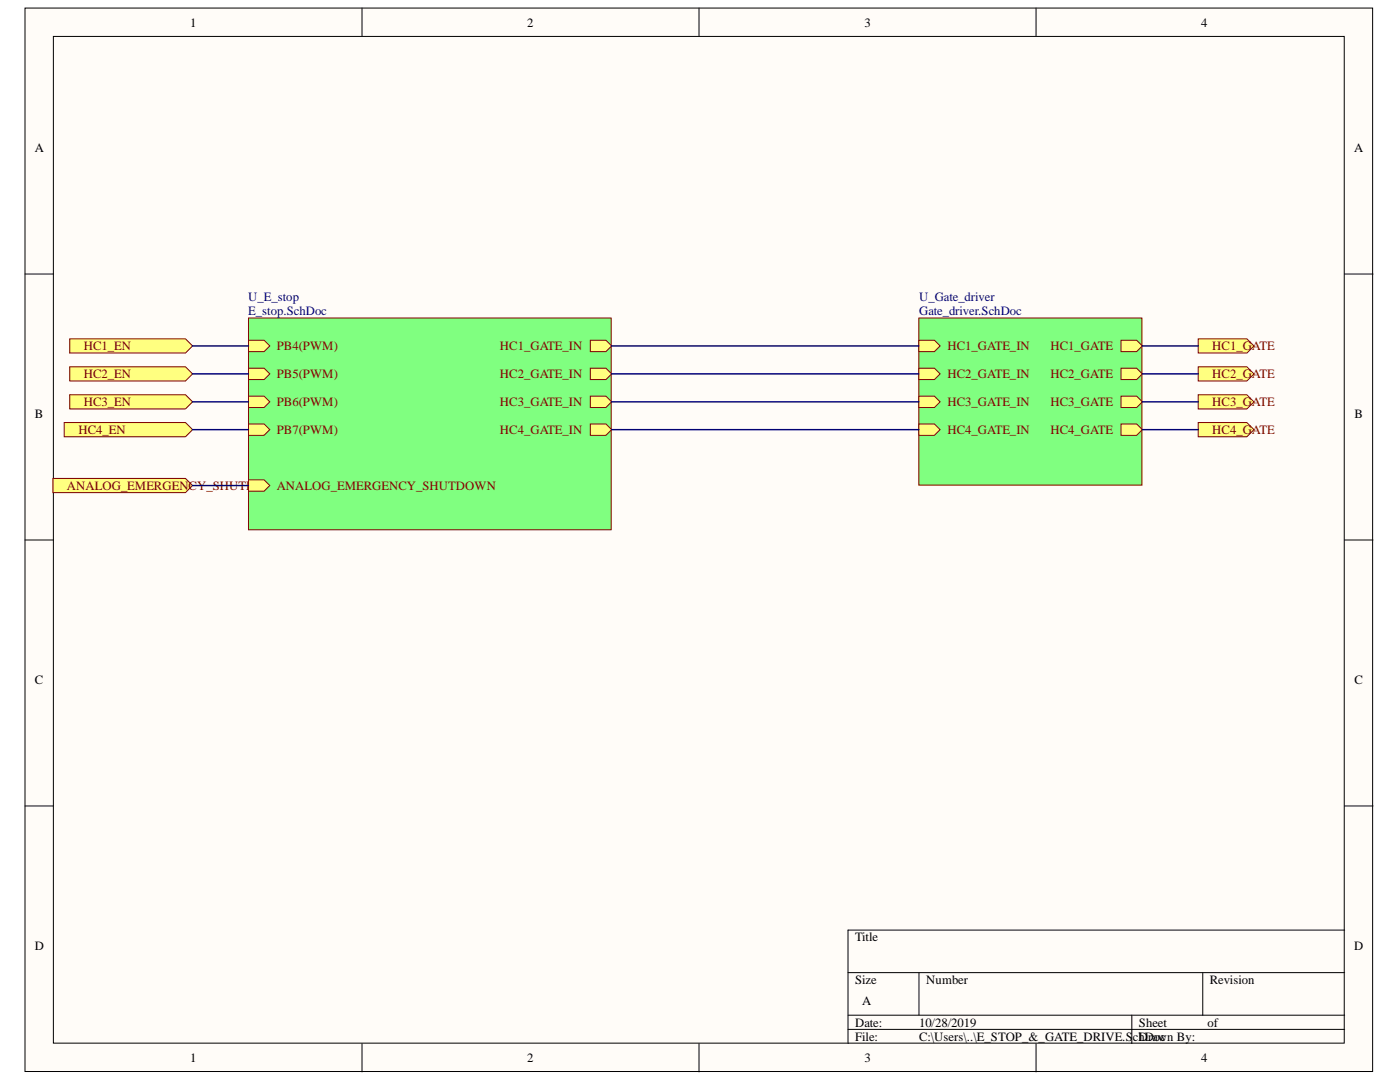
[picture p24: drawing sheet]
<svg xmlns="http://www.w3.org/2000/svg" width="279mm" height="216mm" viewBox="0 0 279 216" stroke-linecap="round" stroke-linejoin="round" font-family="sans-serif">
<defs><g id="words">
<g font-size="2.5">
<text x="38" y="5.3">1</text>
<text x="105.2" y="5.3">2</text>
<text x="172.5" y="5.3">3</text>
<text x="239.7" y="5.3">4</text>
<text x="6.9" y="30.4">A</text>
<text x="270.3" y="30.4">A</text>
<text x="6.9" y="83.5">B</text>
<text x="270.3" y="83.5">B</text>
<text x="6.9" y="136.6">C</text>
<text x="270.3" y="136.6">C</text>
<text x="6.9" y="189.6">D</text>
<text x="170.6" y="187.9">Title</text>
<text x="270.3" y="189.6">D</text>
<text x="170.6" y="196.4">Size</text>
<text x="184.9" y="196.4">Number</text>
<text x="241.4" y="196.4">Revision</text>
<text x="172.1" y="200.6">A</text>
<text x="170.6" y="204.8">Date:</text>
<text x="170.6" y="207.6">File:</text>
<text x="183.4" y="204.8">10/28/2019</text>
<text x="183.4" y="207.6">C:\Users\..\E_STOP_&amp;_GATE_DRIVE.S</text>
<text x="226.1" y="207.6">chDoc</text>
<text x="227.3" y="204.8">Sheet</text>
<text x="227.3" y="207.6">Drawn By:</text>
<text x="241" y="204.8">of</text>
<text x="38" y="211.9">1</text>
<text x="105.2" y="211.9">2</text>
<text x="172.5" y="211.9">3</text>
<text x="239.7" y="211.9">4</text>
</g>
<g font-size="2.5" fill="#000080">
<text x="49.6" y="60.1">U_E_stop</text>
<text x="49.6" y="62.9">E_stop.SchDoc</text>
<text x="183.4" y="60.1">U_Gate_driver</text>
<text x="183.4" y="62.9">Gate_driver.SchDoc</text>
</g>
<g font-size="2.5" fill="#800000">
<text x="16.7" y="69.9">HC1_EN</text>
<text x="55.2" y="69.9">PB4(PWM)</text>
<text x="99.8" y="69.9">HC1_GATE_IN</text>
<text x="189.1" y="69.9">HC1_GATE_IN</text>
<text x="209.6" y="69.9">HC1_GATE</text>
<text x="241.9" y="69.9">HC1_GATE</text>
<text x="16.7" y="75.5">HC2_EN</text>
<text x="55.2" y="75.5">PB5(PWM)</text>
<text x="99.8" y="75.5">HC2_GATE_IN</text>
<text x="189.1" y="75.5">HC2_GATE_IN</text>
<text x="209.6" y="75.5">HC2_GATE</text>
<text x="241.9" y="75.5">HC2_GATE</text>
<text x="16.7" y="81">HC3_EN</text>
<text x="55.2" y="81">PB6(PWM)</text>
<text x="99.8" y="81">HC3_GATE_IN</text>
<text x="189.1" y="81">HC3_GATE_IN</text>
<text x="209.6" y="81">HC3_GATE</text>
<text x="241.9" y="81">HC3_GATE</text>
<text x="15.6" y="86.6">HC4_EN</text>
<text x="55.2" y="86.6">PB7(PWM)</text>
<text x="99.8" y="86.6">HC4_GATE_IN</text>
<text x="189.1" y="86.6">HC4_GATE_IN</text>
<text x="209.6" y="86.6">HC4_GATE</text>
<text x="241.9" y="86.6">HC4_GATE</text>
<text x="13.4" y="97.8">ANALOG_EMERGENCY_SHUTDOWA</text>
<text x="55.3" y="97.8">NNALOG_EMERGENCY_SHUTDOWN</text>
</g>
</g></defs>
<g fill="#fffcf8" stroke="#000" stroke-width=".2">
<path d="M5 1.6h268.9v212.2h-268.9z"/>
<path d="M10.7 7.3h257.6v200.8h-257.6z"/>
</g>
<g fill="none" stroke="#000" stroke-width=".2">
<path d="M72.2 1.6v5.7M139.5 1.6v5.7M206.8 1.6v5.7M5 54.7h5.7M268.4 54.7h5.6M5 107.8h5.7M268.4 107.8h5.6M5 160.8h5.7M268.4 160.8h5.6M169.2 194.1h99.2M183.4 194.1v8.5M240 194.1v8.5"/>
<path d="M268.4 185.6h-99.2v22.6M72.2 208.2v5.7M139.5 208.2v5.7M169.2 202.6h99.2M169.2 205.4h99.2M206.8 208.2v5.7M225.9 202.6v5.6"/>
</g>
<g fill="#ffff80" stroke="#800000" stroke-width=".2">
<path d="M13.9 73.2h23.1l1.4 1.4-1.4 1.4h-23.1z" fill-rule="evenodd"/>
<path d="M13.9 78.8h23.1l1.4 1.4-1.4 1.4h-23.1z" fill-rule="evenodd"/>
<path d="M12.8 84.3h24.2l1.4 1.4-1.4 1.4h-24.2z" fill-rule="evenodd"/>
<path d="M10.6 95.5h26.4l1.4 1.4-1.4 1.4h-26.4z" fill-rule="evenodd"/>
</g>
<path d="M183.4 63.5h44.5v33.3h-44.5z" fill="#80ff80" stroke="#800000" stroke-width=".2"/>
<path d="M223.7 67.9h3.1l1.2 1.1-1.2 1.2h-3.1z" fill-rule="evenodd" fill="#ffff80"/>
<path d="M223.7 67.9h3.1l1.2 1.1-1.2 1.2h-3.1z" fill="none" stroke="#800000" stroke-width=".2"/>
<path d="M223.7 73.5h3.1l1.2 1.1-1.2 1.1h-3.1z" fill-rule="evenodd" fill="#ffff80"/>
<path d="M223.7 73.5h3.1l1.2 1.1-1.2 1.1h-3.1z" fill="none" stroke="#800000" stroke-width=".2"/>
<path d="M223.7 79h3.1l1.2 1.2-1.2 1.1h-3.1z" fill-rule="evenodd" fill="#ffff80"/>
<path d="M223.7 79h3.1l1.2 1.2-1.2 1.1h-3.1z" fill="none" stroke="#800000" stroke-width=".2"/>
<path d="M223.7 84.6h3.1l1.2 1.1-1.2 1.2h-3.1z" fill-rule="evenodd" fill="#ffff80"/>
<path d="M223.7 84.6h3.1l1.2 1.1-1.2 1.2h-3.1z" fill="none" stroke="#800000" stroke-width=".2"/>
<path d="M183.4 67.9h3.1l1.1 1.1-1.1 1.2h-3.1z" fill-rule="evenodd" fill="#ffff80"/>
<path d="M183.4 67.9h3.1l1.1 1.1-1.1 1.2h-3.1z" fill="none" stroke="#800000" stroke-width=".2"/>
<path d="M183.4 73.5h3.1l1.1 1.1-1.1 1.1h-3.1z" fill-rule="evenodd" fill="#ffff80"/>
<path d="M183.4 73.5h3.1l1.1 1.1-1.1 1.1h-3.1z" fill="none" stroke="#800000" stroke-width=".2"/>
<path d="M183.4 79h3.1l1.1 1.2-1.1 1.1h-3.1z" fill-rule="evenodd" fill="#ffff80"/>
<path d="M183.4 79h3.1l1.1 1.2-1.1 1.1h-3.1z" fill="none" stroke="#800000" stroke-width=".2"/>
<path d="M183.4 84.6h3.1l1.1 1.1-1.1 1.2h-3.1z" fill-rule="evenodd" fill="#ffff80"/>
<path d="M183.4 84.6h3.1l1.1 1.1-1.1 1.2h-3.1z" fill="none" stroke="#800000" stroke-width=".2"/>
<path d="M49.6 63.5h72.4v42.2h-72.4z" fill="#80ff80" stroke="#800000" stroke-width=".2"/>
<path d="M117.8 67.9h3.1l1.2 1.1-1.2 1.2h-3.1z" fill-rule="evenodd" fill="#ffff80"/>
<path d="M117.8 67.9h3.1l1.2 1.1-1.2 1.2h-3.1z" fill="none" stroke="#800000" stroke-width=".2"/>
<path d="M117.8 73.5h3.1l1.2 1.1-1.2 1.1h-3.1z" fill-rule="evenodd" fill="#ffff80"/>
<path d="M117.8 73.5h3.1l1.2 1.1-1.2 1.1h-3.1z" fill="none" stroke="#800000" stroke-width=".2"/>
<path d="M117.8 79h3.1l1.2 1.2-1.2 1.1h-3.1z" fill-rule="evenodd" fill="#ffff80"/>
<path d="M117.8 79h3.1l1.2 1.2-1.2 1.1h-3.1z" fill="none" stroke="#800000" stroke-width=".2"/>
<path d="M117.8 84.6h3.1l1.2 1.1-1.2 1.2h-3.1z" fill-rule="evenodd" fill="#ffff80"/>
<path d="M117.8 84.6h3.1l1.2 1.1-1.2 1.2h-3.1z" fill="none" stroke="#800000" stroke-width=".2"/>
<path d="M49.6 67.9h3.1l1.1 1.1-1.1 1.2h-3.1z" fill-rule="evenodd" fill="#ffff80"/>
<path d="M49.6 67.9h3.1l1.1 1.1-1.1 1.2h-3.1z" fill="none" stroke="#800000" stroke-width=".2"/>
<path d="M49.6 73.5h3.1l1.1 1.1-1.1 1.1h-3.1z" fill-rule="evenodd" fill="#ffff80"/>
<path d="M49.6 73.5h3.1l1.1 1.1-1.1 1.1h-3.1z" fill="none" stroke="#800000" stroke-width=".2"/>
<path d="M49.6 79h3.1l1.1 1.2-1.1 1.1h-3.1z" fill-rule="evenodd" fill="#ffff80"/>
<path d="M49.6 79h3.1l1.1 1.2-1.1 1.1h-3.1z" fill="none" stroke="#800000" stroke-width=".2"/>
<path d="M49.6 84.6h3.1l1.1 1.1-1.1 1.2h-3.1z" fill-rule="evenodd" fill="#ffff80"/>
<path d="M49.6 84.6h3.1l1.1 1.1-1.1 1.2h-3.1z" fill="none" stroke="#800000" stroke-width=".2"/>
<path d="M49.6 95.7h3.1l1.1 1.2-1.1 1.1h-3.1z" fill-rule="evenodd" fill="#ffff80"/>
<path d="M49.6 95.7h3.1l1.1 1.2-1.1 1.1h-3.1z" fill="none" stroke="#800000" stroke-width=".2"/>
<g fill="#ffff80" stroke="#800000" stroke-width=".2">
<path d="M13.9 67.6h23.1l1.4 1.4-1.4 1.4h-23.1z" fill-rule="evenodd"/>
<path d="M239.1 67.6h9.7l1.5 1.4-1.5 1.4h-9.7z" fill-rule="evenodd"/>
<path d="M239.1 73.2h9.7l1.5 1.4-1.5 1.4h-9.7z" fill-rule="evenodd"/>
<path d="M239.1 78.8h9.7l1.5 1.4-1.5 1.4h-9.7z" fill-rule="evenodd"/>
<path d="M239.1 84.3h9.7l1.5 1.4-1.5 1.4h-9.7z" fill-rule="evenodd"/>
</g>
<g fill="none" stroke="#000080" stroke-width=".28">
<path d="M38.4 74.6h11.2M38.4 69h11.2M122.1 74.6h61.3M122.1 69h61.3M228 69h11.1M228 74.6h11.1M38.4 80.2h11.2M38.4 96.9h11.2M38.4 85.7h11.2M122.1 80.2h61.3M122.1 85.7h61.3M228 80.2h11.1"/>
<path d="M228 85.7h11.1"/>
</g>
<use href="#words"/>
</svg>
